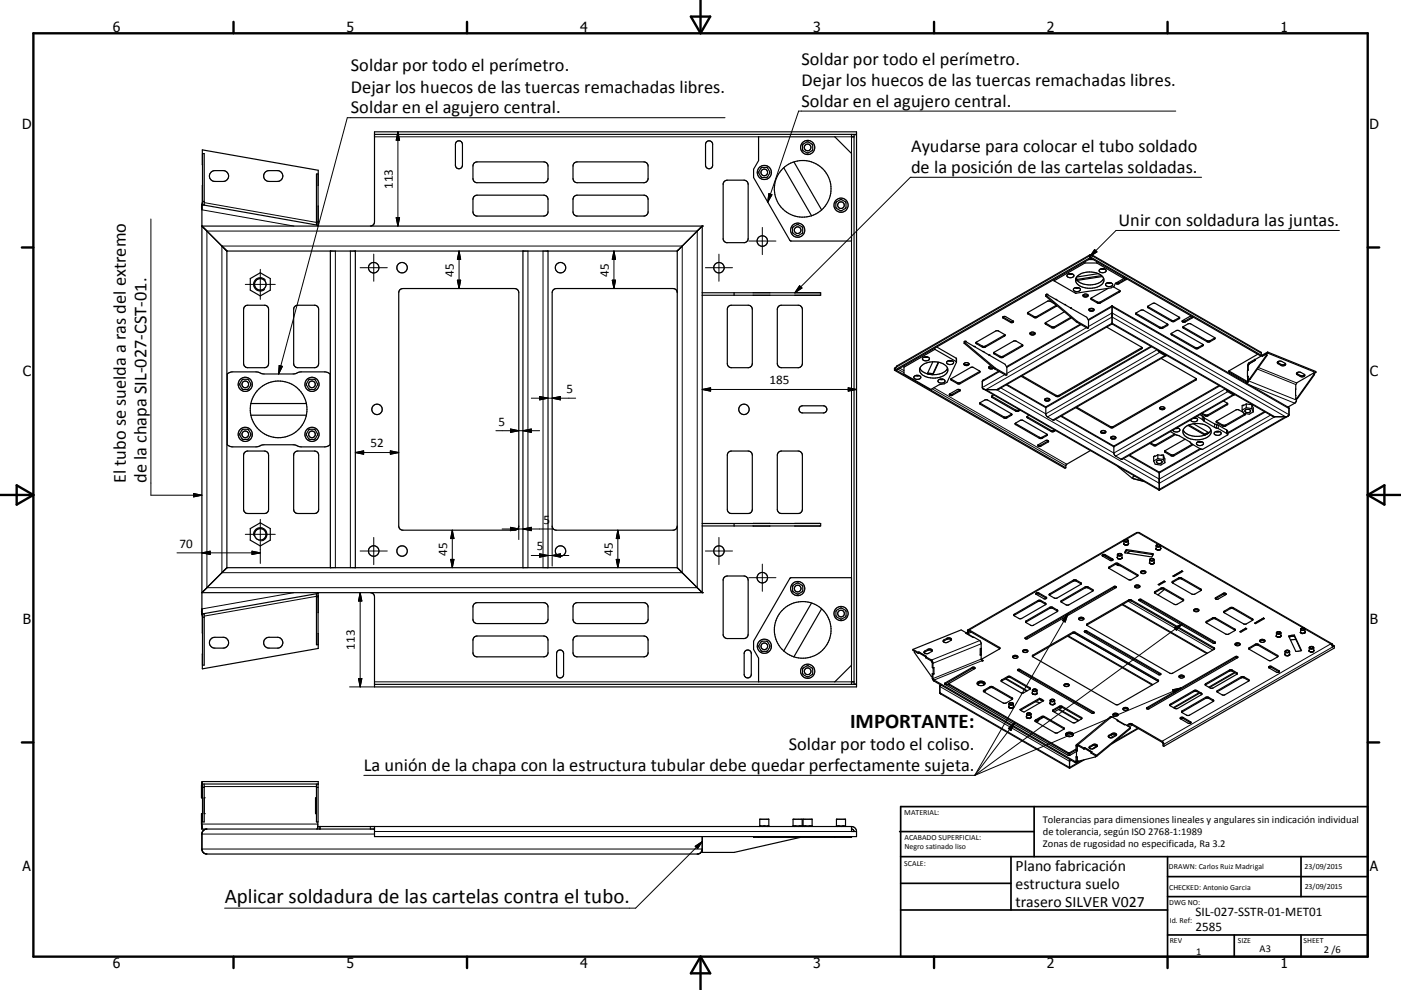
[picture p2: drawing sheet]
<svg xmlns="http://www.w3.org/2000/svg" width="420mm" height="297mm" viewBox="0 0 420 297" stroke-linecap="round" stroke-linejoin="round" font-family="sans-serif">
<defs><g id="words">
<g font-size="6.3">
<text x="254.8" y="218.4">IMPORTANTE:</text>
<text x="67.4" y="271">Aplicar soldadura de las cartelas contra el tubo.</text>
</g>
<g font-size="5.5">
<text x="105.2" y="21.4">Soldar por todo el perímetro.</text>
<text x="240.3" y="19.5">Soldar por todo el perímetro.</text>
<text x="105.2" y="27.8">Dejar los huecos de las tuercas remachadas libres.</text>
<text x="240.3" y="25.7">Dejar los huecos de las tuercas remachadas libres.</text>
<text x="105.2" y="34">Soldar en el agujero central.</text>
<text x="240.3" y="32.1">Soldar en el agujero central.</text>
<text x="273.1" y="45.6">Ayudarse para colocar el tubo soldado</text>
<text x="273.1" y="51.9">de la posición de las cartelas soldadas.</text>
<text x="335.4" y="67.9">Unir con soldadura las juntas.</text>
<text x="37.7" y="144.9" transform="rotate(-90 37.7 144.9)">El tubo se suelda a ras del extremo</text>
<text x="43.9" y="144.9" transform="rotate(-90 43.9 144.9)">de la chapa SIL-027-CST-01.</text>
<text x="236.5" y="225">Soldar por todo el coliso.</text>
<text x="109.1" y="231.3">La unión de la chapa con la estructura tubular debe quedar perfectamente sujeta.</text>
</g>
<g font-size="4.7">
<text x="304.5" y="261.2">Plano fabricación</text>
<text x="304.5" y="266.6">estructura suelo</text>
<text x="304.5" y="272">trasero SILVER V027</text>
</g>
<g font-size="4.2">
<text x="33.9" y="9.6">6</text>
<text x="103.9" y="9.6">5</text>
<text x="173.9" y="9.6">4</text>
<text x="243.8" y="9.6">3</text>
<text x="313.9" y="9.6">2</text>
<text x="383.9" y="9.6">1</text>
<text x="6.7" y="38.7">D</text>
<text x="410.5" y="38.7">D</text>
<text x="6.9" y="112.9">C</text>
<text x="410.7" y="112.9">C</text>
<text x="6.9" y="187.1">B</text>
<text x="410.7" y="187.1">B</text>
<text x="6.8" y="261.4">A</text>
<text x="410.7" y="261.4">A</text>
<text x="33.9" y="290.4">6</text>
<text x="103.9" y="290.4">5</text>
<text x="173.9" y="290.4">4</text>
<text x="243.8" y="290.4">3</text>
<text x="313.9" y="290.4">2</text>
<text x="383.9" y="290.4">1</text>
</g>
<g font-size="3.9">
<text x="117.8" y="56.7" transform="rotate(-90 117.8 56.7)">113</text>
<text x="136.1" y="83" transform="rotate(-90 136.1 83)">45</text>
<text x="182.5" y="83" transform="rotate(-90 182.5 83)">45</text>
<text x="169.8" y="117.9">5</text>
<text x="230.7" y="115.3">185</text>
<text x="149.4" y="127.7">5</text>
<text x="111.1" y="134.2">52</text>
<text x="163" y="157.1">5</text>
<text x="53.8" y="164.3">70</text>
<text x="134" y="166.7" transform="rotate(-90 134 166.7)">45</text>
<text x="161" y="165.1">5</text>
<text x="183.7" y="166.7" transform="rotate(-90 183.7 166.7)">45</text>
<text x="106.4" y="194.9" transform="rotate(-90 106.4 194.9)">113</text>
<text x="358.4" y="274.9">SIL-027-SSTR-01-MET01</text>
<text x="358.4" y="279.4">2585</text>
</g>
<g font-size="3.1">
<text x="312.7" y="246.8">Tolerancias para dimensiones lineales y angulares sin indicación individual</text>
<text x="312.7" y="250.4">de tolerancia, según ISO 2768-1:1989</text>
<text x="312.7" y="254">Zonas de rugosidad no especificada, Ra 3.2</text>
<text x="358.6" y="286.5">1</text>
<text x="377.6" y="285.6">A3</text>
<text x="396.9" y="285.9">2 /6</text>
</g>
<g font-size="2.4">
<text x="271.1" y="244.4">MATERIAL:</text>
<text x="271.2" y="252">ACABADO SUPERFICIAL:</text>
<text x="271.2" y="254.7">Negro satinado liso</text>
<text x="271.1" y="259.7">SCALE:</text>
<text x="350.4" y="260.8">DRAWN: Carlos Ruiz Madrigal</text>
<text x="391.1" y="260.6">23/09/2015</text>
<text x="350.5" y="267">CHECKED: Antonio Garcia</text>
<text x="391.2" y="266.7">23/09/2015</text>
<text x="350.5" y="271.4">DWG NO:</text>
<text x="350.7" y="276.9">Id. Ref:</text>
<text x="350.7" y="282.8">REV</text>
<text x="371.1" y="282.9">SIZE</text>
<text x="390.8" y="283">SHEET</text>
</g>
</g></defs>
<g fill="none" stroke="#000" stroke-width=".36">
<path d="M60.7 55.7l-.2 5.7M60.7 49.4v-4.4l34.7 6.1v4.5M63.3 51.6l.8-.4h2.8a1.62 1.62 0 0 1 1.6 1.6 1.62 1.62 0 0 1-1.6 1.6h-2.5a1.61 1.61 0 0 1-1.5-1 1.61 1.61 0 0 1 .4-1.8zM79.6 51.6l.8-.4h2.8a1.62 1.62 0 0 1 1.6 1.6 1.62 1.62 0 0 1-1.6 1.6h-2.5a1.62 1.62 0 0 1-1.6-1 1.62 1.62 0 0 1 .5-1.8zM112.3 40.3h144.5v-.8h-144.5v27.1a1.26 1.26 0 0 1-1.3 1.2M136.9 42.5a1.06 1.06 0 0 1 1.2-.2 1.06 1.06 0 0 1 .5 1v6.3a1.06 1.06 0 0 1-1 1 1.06 1.06 0 0 1-1.1-1v-6.3zM142.2 48.9l.8-.3h20a1.26 1.26 0 0 1 1.3 1.2v3.8a1.3 1.3 0 0 1-1.3 1.2h-20a1.26 1.26 0 0 1-1.2-1.2v-3.8zM142.2 58.9l.8-.3h20a1.3 1.3 0 0 1 1.3 1.2v3.8a1.3 1.3 0 0 1-1.3 1.2h-20a1.26 1.26 0 0 1-1.2-1.2v-3.8zM172.1 48.9l.9-.3h20.1a1.26 1.26 0 0 1 1.2 1.2v3.8a1.32 1.32 0 0 1-1.2 1.2h-20.1a1.26 1.26 0 0 1-1.2-1.2v-3.8zM172.1 58.9l.9-.3h20.1a1.31 1.31 0 0 1 1.2 1.2v3.8a1.31 1.31 0 0 1-1.2 1.2h-20.1a1.26 1.26 0 0 1-1.2-1.2v-3.8zM211.8 42.7a1.07 1.07 0 0 1 1.1-.4 1.07 1.07 0 0 1 .8 1v6.3a1.07 1.07 0 0 1-1.1 1 1.07 1.07 0 0 1-1.1-1v-6.3zM217.2 54.4l.9-.3h5a1.3 1.3 0 0 1 1.2 1.2l-.1 16.7-.9 .8h-5.5l-.6-.4-.4-.6v-16.7z"/>
<path d="M227.4 41h22.9l5 5.1v26.2l-18.4-.1-11-18.9v-2.5l1.5-2.6zM235 50.3l8.3 14.4M238 48.6l8.3 14.4M255.3 40.3v.7h.8M256.1 40.4h.7v164.8h-.7zM60.5 61.4v1.5M60.5 61.4l-.1 122M60.5 61.4l34.8 6.2M60.6 61.3l-.1 .1M60.7 60.4h.5M61.2 61.4l-.5 .1v-15.4h.5v15.4M68 75.3v95l-7.4 7.5h149.9"/>
<path d="M68 75.3h135M94.9 67.5v-15.3h.5v15.6M94.9 66.6h.5M95.3 67.6h.1M95.3 67.6l-.1 .2M95.4 61.8v5.3M99 75.3v95M106.5 75.3v95M156.8 75.3v95M164.3 75.3v95M203 75.3v95M203.1 75.2v.1"/>
<path d="M210.5 67.8l-7.5 7.5M210.5 67.8v110M210.5 67.8h-149.9l7.4 7.5M237.8 68.1l1.1-.7 1.6 .7 .2 .3-.2 1.6-1.4 .7-1.3-.7-.2-.3zM325.3 78.9l-9.3 5.4M325.3 78.5v.4M325.3 78.9h3.5M326.3 77.9h1.5M326.7 76.5l-.2 .4 .2-.2M326.7 76.5l.4 .1M326.7 76.5l-57.8 33.3-.4 .5M326.7 76.7l.1 .1"/>
<path d="M326.7 76.7v.6M326.7 77.3l.3 .2M326.7 77.3l-58.2 33.6M326.8 77.3l51.1 29.4 .2-.1M327 77.4v.1M327 77.5l-58.2 33.6-.3-.2M327.1 76.6l-.3 .1v.6M327.1 77.2l-.3 .1M327.1 76.6v.6M327.1 77.2l51 29.4M327.4 76.5l.2 .4-.5-.3M327.4 76.5l50.6 29.1 .1 1"/>
<path d="M327.4 76.5l-.3 .1M328.8 78.5v.4M328.8 78.9l8.1 4.7M73.4 91.9l.9-.3h5a1.21 1.21 0 0 1 1.2 1.2v16.3a1.26 1.26 0 0 1-1.2 1.2h-5a1.31 1.31 0 0 1-1.3-1.2v-16.3zM75 83.6l3-1.8 3 1.8v3.4l-3 1.8-3-1.8zM88.4 91.9l.9-.3h5a1.21 1.21 0 0 1 1.2 1.2v16.3a1.26 1.26 0 0 1-1.2 1.2h-5a1.26 1.26 0 0 1-1.3-1.2v-16.3zM119.9 86.9l.9-.3h33.5a1.21 1.21 0 0 1 1.2 1.2v70a1.21 1.21 0 0 1-1.2 1.3h-33.5a1.21 1.21 0 0 1-1.3-1.3v-70zM203 87.8a1.21 1.21 0 0 0-1.2-1.2h-35a1.22 1.22 0 0 0-1.3 1.2v70a1.22 1.22 0 0 0 1.3 1.3h35a1.21 1.21 0 0 0 1.2-1.3M210.5 87.8h35.5v.8h-35.5M218.4 91.9l.9-.3h5a1.21 1.21 0 0 1 1.2 1.2v16.3a1.26 1.26 0 0 1-1.2 1.2h-5a1.26 1.26 0 0 1-1.2-1.2v-16.3zM220.1 87.8v.8M225.8 87.8h.1"/>
<path d="M225.8 88.6h.1M230.8 87.8h.1M230.8 88.6h.1M233.4 91.9l.9-.3h5a1.26 1.26 0 0 1 1.3 1.2v16.3a1.3 1.3 0 0 1-1.3 1.2h-5a1.3 1.3 0 0 1-1.3-1.2v-16.3zM238.3 87.8h.1M238.3 88.6h.1M245.8 87.8h.1M245.8 88.6h.1M300.7 95.1l.7-.2 2.4 1.5a.47 .47 0 0 1-.3 .5 .47 .47 0 0 1-.5-.2l-2.2-1.3zM300.7 95.1l2.3 1.3 .8-.1M308.1 93.8l.1 .1M308.8 99.9a1.1 1.1 0 0 0 1.5 0"/>
<path d="M308.8 99.9v.1a.8 .8 0 0 0 .8 .5 .8 .8 0 0 0 .7-.6M308.8 99.9a1.08 1.08 0 0 1 1.5 0M313.5 88.9l9.2 7.7M313.8 88.3l-.3 .1v.5M313.8 88.3l12 6.9 .5 .9v2.3M313.8 88.7l-.3 .2M313.8 88.3v.4M313.8 88.7l9.2 7.7M316 83.9v.4M316.4 91.3l-1.7-1h-.6l-5.9 3.4-.1 .4 2 1.2h.6l6-3.4 .1-.3M316.7 91.5l-6 3.5h-.6l-1.9-1.1M319.1 93.6l-5.7 3.2"/>
<path d="M320 82.5a1.1 1.1 0 0 1 1.1-.5 1.1 1.1 0 0 1 .8 .9 1.2 1.2 0 0 1-2-.3zM320.3 82.2h1.2M320.6 82.1h.7M321.1 95.2l-5 2.8h-.8l-1.9-1.1M321.3 95.4l-5.2 3-.8-.1-1.8-1-.1-.5M321.9 86.6a1.27 1.27 0 0 1 2 .3 1.17 1.17 0 0 1-1.1 .6 1.17 1.17 0 0 1-1-.8zM322.3 86.4h1.1M322.5 86.3h.7M322.6 83.4l.3 .4M322.7 96.6l3.4 1.9 .2-.1M322.9 83.8v.3M323 96.4l-.3 .2"/>
<path d="M323 96.4l3.3 2M323 82.9a6 6 0 0 1 7.6 .2 2.06 2.06 0 0 1-1.7 3 5.5 5.5 0 0 1-6.3-1.5l-.1-.9zM323.9 97.3l-22.1 12.7M324.7 88.5a.76 .76 0 0 0 .8 .6 .76 .76 0 0 0 .7-.6M324.7 88.5a1.1 1.1 0 0 1 1.5 0M324.7 88.5a1.1 1.1 0 0 0 1.5 0M326.5 92.8l-.1 .1a.8 .8 0 0 0 .8 .5 .8 .8 0 0 0 .8-.6M326.5 92.8a1.03 1.03 0 0 0 1.5 0M326.5 92.8a1.07 1.07 0 0 1 1.5 0M329.3 82.1l-6.5 1M330 80.7h1.2M330.3 82.7l-7.4 1.1"/>
<path d="M330.5 83l-7.6 1.1M330.6 80.6h.2M330.6 80.6a.66 .66 0 0 0-.9 .1 .66 .66 0 0 0 .1 .9 1.05 1.05 0 0 0 1.1 .3 1.05 1.05 0 0 0 .7-.9l-.7-.4M330.6 80.6h.3M330.8 80.6h.1M330.9 83.5a5.3 5.3 0 0 1-6.3 1.6l-1.5-.8-.5-.8 .3 .6M331.7 85a1.1 1.1 0 0 1 1.8 .6 1.22 1.22 0 0 1-2-.4zM331.8 98.1l10.4 6 .2 .4-25.2 14.5-.6-.1-10.5-6M331.9 84.9h1.2M332.2 84.8h.1M332.3 86.5l-5.1 2.9-.1 .4 1.9 1.1 .6 .1 6-3.4 .1-.4M332.9 84.8h-.7"/>
<path d="M333.4 97.2l-34 19.6-3.8 .1-1-.4-.1-2.1 .2-.3 4.7-2.7M333.4 91.8v5.4M333.4 91.8l-7.2 4.1M333.4 97.2l48.2 27.7h4.5l.3-.5v-1.9l-.3-.4M333.4 91.8l52.7 30.3M333.7 86l2 1.2M335.7 87.2l-6.1 3.5-.6-.1-1.9-1.1M336.9 83.6l-2.5 1.4-.4 .9-.9 .5-10.5 1.6-6.6-3.7M336.9 83.2v.4M337.3 83.3l-.4 .1M337.6 83.6l-2.2 1.2h-.7M337.8 83.7l-2.4 1.4-.6 .1-.3-.3"/>
<path d="M340.5 94h.1M340.6 93.9l1.5-.9h.7l7.2 4.2 .1 .3-1.5 1h-.9l-7-4.1zM340.6 94l7.3 4.2h.6l1.6-.9M344.1 91.9l7.3 4.3h.6l1.6-1M344.1 91.9l1.6-.9h.6l7.2 4.1 .2 .4-1.7 1h-.6l-7.2-4.2zM354.7 98l7.3 4.3h.6l1.6-.9M354.7 98l1.6-.9h.6l7.2 4.2 .1 .3-1.4 .9h-.9l-7.1-4zM357.2 94.8l-2.7 1.4a.49 .49 0 0 0 .3 .5 .49 .49 0 0 0 .5-.1l2.4-1.5M357.5 95l-2.2 1.3-.8-.1M68.1 112.2l1-.5 .7-.1h6.9l2.5 .6h8.7l2.4-.6h7l1.3 .4 .3 .2v21.2l-.9 .6-.7 .1h-7l-2.4-.7h-8.7l-2.5 .7h-6.9l-1.4-.4-.3-.3zM268.2 111.1l51.1 29.4 .2-.2M268.5 110.3h.1"/>
<path d="M268.5 110.9l51 29.4M268.5 110.3l-.3 .2v.6M268.5 110.9l-.3 .2M268.5 110.3v.6M274.4 112.7h1.2M274.6 112.6h.8M275.4 112.6a.82 .82 0 0 0-1 0 .82 .82 0 0 0-.3 .9 1.12 1.12 0 0 0 1.9-.5l-.4-.3M275.4 112.6l.2 .1M275.8 110.5a5.5 5.5 0 0 0 6.7 1.4l1-.6 .6-.8M277 107.1h1.2M277.5 107l-.5 .1M277.5 107h.2"/>
<path d="M277.6 107l.4 .1a.61 .61 0 0 1 .7 .7 .61 .61 0 0 1-.9 .4 .75 .75 0 0 1-.9 0 .75 .75 0 0 1-.2-.9l.3-.2M277.8 107v.1M278.1 111.9l1.6 .2M279.6 108.5a3.6 3.6 0 0 0-3.9 2.6 3.6 3.6 0 0 0 3.8 2.3 4.5 4.5 0 0 0 4.7-2.1l-.1-.9M279.6 108.5a4.6 4.6 0 0 1 4.5 1.9M279.7 108.5l-1.7 3.6 1.7 .3M279.7 112.1v.3M280.3 104.8l6.5 3.8M280.3 104.8l-9.3 5.4M280.3 104.4v.4M280.8 104.1l5.9 3.4M281.3 108.7l-1.6 3.4"/>
<path d="M281.4 108.7l-1.7 3.7M281.7 113.8h1.2M281.9 113.7h.7M281.9 113.7a.6 .6 0 0 0-.7 .7 .6 .6 0 0 0 .8 .5 .78 .78 0 0 0 .9 0 .78 .78 0 0 0 .3-.9l-.3-.2M281.9 113.7h.8M282.7 113.7l.2 .1M284.3 108.3h1.1M284.5 108.2h.7M285.2 108.2h-.9M285.2 108.2a.61 .61 0 0 1 .7 .7 .61 .61 0 0 1-.8 .5 .75 .75 0 0 1-1-.1 .75 .75 0 0 1-.2-.9l.4-.2M286.7 107.5l.1 .1M286.8 107.6v1l-2.9 6.1-.8 .5-1.5 .2-2.5 1.4-8.1-4.6v-2.4"/>
<path d="M287.8 117l-.7-.2-2.4 1.4M287.8 117l-.1 .3-2.2 1.3a.51 .51 0 0 1-.5 .1 .51 .51 0 0 1-.3-.5M287.8 117l-2.3 1.3-.8-.1M289 109.1a1.05 1.05 0 0 0 1.5 0M289 109.1a.75 .75 0 0 1 .9-.4 .75 .75 0 0 1 .5 .8 .81 .81 0 0 1-.8 .2 .81 .81 0 0 1-.6-.6zM289.1 103l9.1 7.7M289.3 102.4l-.2 .1v.5M289.3 102.4l5.4 3.1M289.3 102.8l-.2 .2M289.3 102.4v.4M289.3 102.8l9.2 7.7M292.7 102.7l5.9-3.5h.7l2 1.4-6.2 3.6-.6-.1-1.7-1z"/>
<path d="M293.7 111.4l-2-1.2h-.6l-6 3.5M293.7 111.4v.4l-6.1 3.4-.6-.1-1.8-1-.1-.4M293.8 111.4l-6 3.4h-.8l-1.9-1.1M294.7 105.5h.1M294.7 105.5l6.6 3.8 .6 .9v2.3M294.8 116.7l52.8 30.4M296.4 110.1a1.05 1.05 0 0 0 1.3 .2M297.2 109.8a.54 .54 0 0 0-.8 .5 .54 .54 0 0 0 .9 .4l.6-.3M297.3 118.9h.1M297.4 118.9l7.3 4.2 .9-.2M297.9 118.5l-.6 .3 .1 .5 7.1 4 .8 .1 .6-.3M298 105.7l6.1-3.4 .6 .1 1.9 1.1-.1 .4-5.9 3.4h-.6l-1.9-1.1z"/>
<path d="M298.2 110.7l3.4 1.9 .3-.1M298.5 110.5l-.3 .2M298.5 110.5l3.4 2M301.3 100.4l-6.2 3.5-.6-.1-1.9-1.1M301.9 115.3l11.7 6.8M306.5 103.5l-6.1 3.5-.6-.1-1.9-1.1M306.6 103.5h-.1M313.2 119.8a.76 .76 0 0 0 .8 .6 .76 .76 0 0 0 .7-.6M313.2 119.8a1.03 1.03 0 0 0 1.5 0M313.2 119.8a1.07 1.07 0 0 1 1.5 0M342.4 104.2l-25.2 14.5-.6-.1-10.2-5.9M345.1 103.9l-31.4 18.1-.2 2.3 .3 .5 2.2 1.2 33.6-19.3"/>
<path d="M347.2 105.1l.5 .6 1.5 1h.5M347.5 105.3l1.9 1.1M348.1 107.5l10.5 6.1M349.7 106.6v.1M351.2 100.1l7.3 4.2h.6l1.6-.9M351.2 100.1l1.5-1h.6l7.4 4.3M351.2 100.1l.1 .4 7.2 4.1h.7l1.5-.9v-.3M358.6 113.6l-.1 .4-25 14.4-.6-.1-10.4-6M358.7 113.6l-25.2 14.5-.6-.1-10.1-5.8M365.5 115.6l-31.4 18.1-.2 .4 .2 2.3 .4 .4 2 1 33.5-19.4M367.6 116.8l.5 .7 1.6 .9 .4-.1M367.9 117l1.9 1.1"/>
<path d="M368.4 111.3l.2 .4 5.3 3M368.5 111.3l5.4 3.1v.3M373.7 115h.1M373.9 114.7l-.2 .3M373.9 114.8l-.2 .2M374 113l.2-.1 .1 1.5-.4 .7M374 113l.1 .1M374.2 113l-.3 1.8M374.2 111v.1M374.2 111l-.2 .2v1.8M374.5 109.2l-.2 .4-.1 1.4M374.5 108.8l-.4 .8v1.6"/>
<path d="M374.5 108.8v.4M374.6 113.7l-.3 .3M374.6 113.7l.2 .2M374.8 113.9l-.4 .1M376.2 108.1h.1M376.2 107.8l.1 .1M376.2 107.8v.3M376.2 107.8l-1.7 1M376.2 108.1l-1.7 1.1M376.3 107.9v.2l-1.7 1-.4 .6M377.1 106.3l-8.7 5M378.4 106.6l-2.1 1.3"/>
<path d="M378.4 106.6h.1M378.4 106.8l.1 .1M379.7 106.6l.1 .1M379.7 106.6l-5.1 7.1M379.7 106.6v-.4l.1 .5M379.8 106.7l-5 7.2M380 105.6l-1.6 .9v.4l1.6-1M380 105.6v.3M380 105.6l14.5 5.9v.3M380 105.9l14.5 5.9M383 108.6l1.4 .8 1-.2M383 108.5l1.2-.1 1.2 .6 .1 .3a.95 .95 0 0 1-1.4 .3l-1.1-.6z"/>
<path d="M388.4 118.6l.1 1.1M388.5 116.7v2M388.5 116.7l-.1 .1M388.7 119.7v.6l-.4 .6-2.2 1.2M388.7 111.9l1.3 .8 .6 .1 .5-.3M388.8 111.9l.9-.3 1.3 .7a.44 .44 0 0 1 .1 .5 .44 .44 0 0 1-.5 .3l-.6-.1-1.1-.6-.2-.2zM388.8 119.5l.2 .1M388.8 119.5l-.3 .2M389 119.6l-.5 .1M392.7 112.6l-3.9 2.2-.3 .6v1.3M393.9 112.3l.2 .1M393.9 112.3l-5.1 7.2"/>
<path d="M393.9 111.9l.2 .1M393.9 111.9v.4M393.9 111.9l-1.2 .7M394.1 112.4l-5.1 7.2M394.1 112v.4M394.5 111.8l-.4 .2M73.2 135.9l1.1-.6h5a1.26 1.26 0 0 1 1.2 1.3v16.2a1.21 1.21 0 0 1-1.2 1.3h-5a1.26 1.26 0 0 1-1.3-1.3v-16.2zM75.2 124.6h16.7M75.2 121.1h16.7M75.2 121l-.2 1.5 .2 2.1M75.2 121a8.5 8.5 0 0 1 13.1-5.2 8.5 8.5 0 0 1 0 14.1 8.5 8.5 0 0 1-13.1-5.3M88.4 135.7l.9-.4h5a1.26 1.26 0 0 1 1.2 1.3v16.2a1.21 1.21 0 0 1-1.2 1.3h-5a1.21 1.21 0 0 1-1.3-1.3v-16.2z"/>
<path d="M218.4 135.7l.9-.4h5a1.26 1.26 0 0 1 1.2 1.3v16.2a1.21 1.21 0 0 1-1.2 1.3h-5a1.21 1.21 0 0 1-1.2-1.3v-16.2zM233.4 135.7l.9-.4h5a1.3 1.3 0 0 1 1.3 1.3v16.2a1.26 1.26 0 0 1-1.3 1.3h-5a1.26 1.26 0 0 1-1.3-1.3v-16.2zM239.9 122l.7-.3h6.3a1.07 1.07 0 0 1 1 1.1 1.07 1.07 0 0 1-1 1.1h-6.3a1.08 1.08 0 0 1-1-.7 1.08 1.08 0 0 1 .3-1.2zM293.8 120.9l7.3 4.2h.6l1.6-.9M293.8 120.9l1.6-.9h.6l7.2 4.1 .2 .3-1.5 1h-.9l-7.1-4.1zM304.4 127l7.3 4.2h.6l1.6-.8M304.4 127l1.6-.9h.6l7.2 4.1 .1 .4-1.4 .9h-.8l-7.2-4.1zM307.9 125l7.2 4.1 .6 .1 .5-.2M308.5 124.6l-.6 .4 .2 .4 7 4 .6 .1 .8-.3M313.9 130.3v.1M314.3 132.2l-2.4 1.4-.7-.1M314.3 132.2l-.7-.1-2.4 1.4"/>
<path d="M314.3 132.2v.4l-2.3 1.3a.5 .5 0 0 1-.5 .1 .5 .5 0 0 1-.3-.5M318.2 124.8l15.8 9.1M326.9 135.2l-7.1 4.1-.2 .3-.1 .7M330 129.4a1.1 1.1 0 0 0 1.5 0M330 129.4a.76 .76 0 0 0 .8 .7 .76 .76 0 0 0 .7-.6M330 129.4a1.05 1.05 0 0 1 1.5 .1M333 131.2a1.05 1.05 0 0 0 1.5 0M333.2 131a.74 .74 0 0 1 .8-.2 .74 .74 0 0 1 .4 .8 .81 .81 0 0 1-.8 .2 .81 .81 0 0 1-.5-.6zM335 139.9l4.4 3.6 .2-.1M338.6 136.5l9 5.2M345.9 138.3l.4 1 1.7 .2 1.2-.7M346.8 138.3a.83 .83 0 0 1 1-.3 .83 .83 0 0 1 .5 .8 .97 .97 0 0 1-1.6-.4z"/>
<path d="M347.1 136.5l-1.2 .5v1.3M347.1 136.5h1.7M347.1 136.5v1.1M347.1 137.6l1.7 .3M347.1 137.6l-1.2 .7M347.7 122.3a1.02 1.02 0 0 0 1.5 0M347.7 122.3a.75 .75 0 0 0 .7 .6 .75 .75 0 0 0 .8-.6M347.7 122.3a1.04 1.04 0 0 1 1.5 0M348.8 136.5l.4 1.2v1.1M348.8 136.5v1.4M348.8 137.9l.4 .9M350.9 129.5l5.8 3 .6 .7 2.4 1.4"/>
<path d="M352.2 130.2l-5.7 3.2h-.6l-.9-.5M352.4 130.4l-5.9 3.3h-.6l-1.2-.7M352.8 128.4h.2M353 128.4l-.4 .1M353 128.4l.3 .1M353.3 128.5a.6 .6 0 0 1 .4 .7 .6 .6 0 0 1-.8 .4l-.7-.1-.6-.5M353.3 128.5l-.8 .1M354.7 129a5.1 5.1 0 0 0 5.9 1.7l1.6-.7M355.3 128.2a5.9 5.9 0 0 1 7.6 .5 1.95 1.95 0 0 1-1.6 2.8 5.7 5.7 0 0 1-6.5-1.3l-.1-1.2zM355.4 131.8l-6.2 3.5M356.1 127.6l5.1 2.9M356.4 127.5l4.8 2.7"/>
<path d="M357.5 133.3l-5.7 3.2h-.6l-2-1.2M357.7 133.4l-5.9 3.4-.7-.1-1.9-1.1v-.3M357.8 127.1l4.6 2.7M358.1 125.3l.2 .1M358.3 125.4h.3M358.3 125.4h-.4M358.6 125.4a.59 .59 0 0 1 .4 .8 .59 .59 0 0 1-.8 .4l-.7-.1-.6-.5M358.6 125.4l-.8 .1M358.8 124.9l5.4 3.3 1.1 .4 2.4 1.4 .4 .5M358.9 132.7a1.16 1.16 0 0 1 1.9 .5 1.11 1.11 0 0 1-1.1 .5 1.11 1.11 0 0 1-.9-.8zM359.2 132.5h1.1M359.4 132.5h.7"/>
<path d="M359.7 124.4l4.5 2.8 1.1 .4 2.4 1.4 .4 .3v1.2M359.8 134.6l-12.2 7.1M361.2 130.2v.3M362.2 130l-1 .5M362.2 129.7l-1 .5M362.4 129.8l-.2 .2M363 129l-.5 .8M364.5 129.5h1.1M364.7 129.4a.83 .83 0 0 1 1 0 .83 .83 0 0 1 .3 .9 1.24 1.24 0 0 1-2-.3l.5-.5M364.7 129.4l-.2 .1M365.4 129.4h-.7M366.8 120.3l1.2 .7v.4l-6 3.4h-.6l-1.2-.7"/>
<path d="M367.9 121.1l-5.9 3.4h-.6l-1-.5M368 121.1h-.1M368 121v.1M368.1 130.5l-7.5 4.3-.9-.2M372.4 123l.5 1 1.6 .3 1.3-.8M372.7 123.7l-1.4-.8h-.6l-5.9 3.4-.2 .3 2 1.2 .6 .1 6-3.4 .1-.4M373.3 124.1l-6 3.5-.7-.1-1.9-1.1M373.3 123a.83 .83 0 0 1 1-.3 .83 .83 0 0 1 .5 .8 .93 .93 0 0 1-1.6-.3zM373.6 121.2l-1.2 .5v1.3M373.6 121.2h1.6M373.6 122.3l-1.2 .7M373.6 121.2v1.1"/>
<path d="M373.6 122.3l1.7 .3M375.3 121.3v1.3M375.3 122.6l.5 .9M375.3 121.3l.5 1.1v1.1M379.1 123.5l-11 6.4M386.1 124.8l-38.5 22.3M75 158.6l3-1.7 3 1.7v3.5l-3 1.7-3-1.7zM210.5 157.1h35.5v.7h-35.5M220.1 157.1v.7M225.8 157.8h5M225.8 157v.1M230.8 157v.1"/>
<path d="M238.3 157.8h7.5M238.3 157v.1M245.8 157v.1M339.6 143.5l3.3 .9M339.6 143.5l3.5 1M340.2 142.8l-.6 .3v.4M347.6 141.7v5.4M68 170.3h135M94.9 179.1h.5M95.2 177.8l.1 .3M95.3 178.1l-34.8 6.1M95.3 178.1h.1"/>
<path d="M95.4 178.5v5.3M95.4 177.8v15.6h-.5v-15.3M111 177.8a1.26 1.26 0 0 1 1.3 1.3v27h144.5v-.8h-144.5M203 170.3l7.5 7.5M203.1 170.3v.1M217.2 173.2l.9-.4h5a1.3 1.3 0 0 1 1.2 1.3v16.2a1.3 1.3 0 0 1-1.2 1.3l-5.3-.1-.6-.3-.4-.6v-16.8zM236.9 173.4l18.4-.1v26.3l-5 5h-22.9v-7.2l-1.5-2.6v-2.4zM237.8 175.6l1.2-.7h.3l1.4 1v1.3l-1.4 1h-.3l-1.4-1zM310.6 178.2a.47 .47 0 0 1 .3-.5 .47 .47 0 0 1 .5 .2l2.2 1.3 .1 .3M310.6 178.3l.8-.1 2.3 1.3M310.6 178.2l.1 .1M310.7 178.3l2.3 1.4 .7-.2"/>
<path d="M311.1 178.1l-.4 .2M314.6 178.2l7.3-4.2h.8l1.5 1-.2 .3-7.3 4.2-.6-.1-1.4-.8zM324.1 175.2l-1.5-.9h-.7l-7.3 4.2M327.7 177.3l-1.5-.9-.7-.1-7.3 4.2M330.5 166.8a.46 .46 0 0 1 .3-.6 .46 .46 0 0 1 .5 .2l2.2 1.3 .1 .3M330.5 166.8h.1M330.6 166.8l2.3 1.4 .6-.1M330.9 166.6l-.3 .2M331.3 166.7l2.2 1.4M331.3 166.7l-.8 .1M331.3 166.7l2.3 1.4M332.5 170.1l1.8-1.1 .7-.1 6 3.5 .2 .3-2 1.2-.6 .1-6-3.4z"/>
<path d="M332.5 170.4v.1M333.6 168l-.1 .1M334.5 169.3l-2 1.1M334.5 169.3h.6M334.5 169.3l.6 .3M334.6 176.3l-26.5 15.3h-.7M334.6 176.3h.1a.39 .39 0 0 0-.3-.4 .39 .39 0 0 0-.4 .1l-26.6 15.3v.3M334.6 176.3h-.6l-26.6 15.3M335 167.2l.1 .4 .8 .2 .5-.5M335 167.2v.1M335 167.3v.1M335 166.4v.9"/>
<path d="M335 167.4l.5 .2M335 167.4l.1 .2M335.1 169.3v.3M335.1 169.6l.8 .2M335.1 169.3l6 3.5M335.3 166.2a.47 .47 0 0 1 .5-.1 .47 .47 0 0 1 .3 .5 .45 .45 0 0 1-.5 .1 .45 .45 0 0 1-.3-.5zM335.5 167.6l.2 .2M335.5 167.6l-.2 .1M336.2 167.5l-.2 .2M336.2 167.5l-.7 .1M336.3 167.5h-.1M336.4 166.5a.72 .72 0 0 1-.8 .4 .72 .72 0 0 1-.6-.6 .89 .89 0 0 1 1.4 0v1"/>
<path d="M336.4 167.3l-.2 .2M336.4 167.2v.1M336.9 162.2v.9M336.9 163.1l.2 .3M336.9 163v.3M337 163.3l.1 .1M337.1 163.4l.7 .1M337.1 163.4l.2 .1M337.2 162.1a.44 .44 0 0 1 .5-.2 .44 .44 0 0 1 .3 .5 .47 .47 0 0 1-.5 .2 .47 .47 0 0 1-.3-.5zM337.7 165.2l-.4 .6M337.7 164.9v.3M337.7 164.9l-.5 .9 8.1 1.3 .3-.5"/>
<path d="M337.7 165.2l8 1.2M337.7 164.9l8 1.2v.3M337.8 163.5h.2M337.8 163.5l-.2 .1M338.3 163.2l-.1 .2M338.3 163.2l-.5 .3M338.3 163l-.1 .5-.8 .1-.5-.5M338.3 162.3a.77 .77 0 0 0-.7-.4 .77 .77 0 0 0-.7 .4M338.3 162.3a.82 .82 0 0 1-1.4 0M338.3 163l.1 .1M338.3 163.1v.1M338.3 162.2v.9"/>
<path d="M338.4 163.1l-.1 .1M338.9 165.4l-.9 .5M340.2 176.1a1.1 1.1 0 0 1 1.5 0M340.3 175.8a.81 .81 0 0 1 .8-.4 .81 .81 0 0 1 .6 .7 .79 .79 0 0 1-.8 .3 .79 .79 0 0 1-.6-.6zM341.5 179.9l.7-.1 22.2 12.9a.42 .42 0 0 1-.3 .3 .42 .42 0 0 1-.4-.1l-22.1-12.7zM342 171.8a1.03 1.03 0 0 1 1.5 0M343.5 171.8v-.1a.87 .87 0 0 0-.8-.5 .87 .87 0 0 0-.7 .5v.1M343.5 171.8a1.06 1.06 0 0 1-1.5 0M344.6 168.8v.1M344.7 168.8l.2 .2M344.7 168.7l-.1 .1M344.7 167.9v.9"/>
<path d="M344.7 169h.2M344.9 169l.6 .1M344.9 169l.1 .2M344.9 167.8a.44 .44 0 0 1 .6-.2 .44 .44 0 0 1 .2 .5 .48 .48 0 0 1-.5 .1 .48 .48 0 0 1-.3-.4zM345.4 166.4l.2 .3M345.5 169.1l.3 .1M345.5 169.1l-.2 .1M345.7 166.4l-.1 .2M346 168.9l-.1 .2M346 168.9l-.5 .2M346 168.7l-.1 .4-.8 .2-.5-.5M346 167.9a.76 .76 0 0 1-.6 .4 .76 .76 0 0 1-.7-.4"/>
<path d="M346 167.9a.82 .82 0 0 0-1.3 0M346 168.8v.1M346 168.7l.1 .1M346 167.9v.9M346.1 168.8h-.1M346.2 177.9l1.9-1.2h.7l6 3.5M346.2 177.6l1.9-1.2h.7l5.9 3.4 .1 .3-1.9 1.2-.6 .1-6-3.4zM346.6 164.6l-.1 .2M346.6 163.7a.78 .78 0 0 1 1.4 0l-.1 1M346.6 163.7a.83 .83 0 0 0 1.4 .1M346.6 164.6l.2 .3M346.6 164.5l-.1 .3"/>
<path d="M346.6 163.7v.9M346.6 164.8l.2 .1M346.8 164.9l.7 .1M346.8 164.9l.2 .1M346.8 163.6a.43 .43 0 0 1 .6-.2 .43 .43 0 0 1 .2 .5 .46 .46 0 0 1-.5 .1 .46 .46 0 0 1-.3-.4zM347.5 165h.2M347.5 165l-.3 .1M347.9 164.7v.2M347.9 164.7l-.4 .3M348 164.5l-.1 .5-.8 .1-.6-.3M348 164.5v.1M348 164.6l-.1 .1"/>
<path d="M348 164.6h.1M349 174.4l.3 .1-1.8 1-.3-.1M349 174.4l-1.8 1M349 174.4l-1.7 1M349 174.4h.1M349 174.4l.3 .1M349.1 176.8l-2 1.7M351.4 174.8l.2-.4 1.7-1 .7-.1 6 3.4 .1 .4M351.4 174.8h.1M351.5 174.8l1.8-1.1 .7-.1 6.1 3.5M351.5 174.8l6 3.5 .7-.1 1.9-1.1M351.8 174.6l-.3 .2"/>
<path d="M354.3 171.3l.3 .2M354.3 171.3l-2.6 1.5M354.3 171.3h.1M354.6 171.5l-.3-.2-2.6 1.5M354.6 171.5l-2.7 1.5-.2-.2M367.5 178.4l-2.4 1.4-.7-.2M367.5 178.4a.47 .47 0 0 0-.2-.5 .47 .47 0 0 0-.6 .1l-2.2 1.3-.1 .3M367.5 178.4l-.8-.1-2.3 1.4M60.4 183.4l.1 .8M60.4 183.4h.1M60.5 182.7v1.5M60.5 184.2l.2 5.7"/>
<path d="M60.5 184.2l.1 .1M60.7 185.2h.5M61.2 184.1v15.4h-.5v-15.3h.5M63.1 191.8l1-.6h2.8a1.62 1.62 0 0 1 1.6 1.6 1.62 1.62 0 0 1-1.6 1.6h-2.5a1.62 1.62 0 0 1-1.5-.9 1.62 1.62 0 0 1 .2-1.7zM79.4 191.8l1-.6h2.8a1.62 1.62 0 0 1 1.6 1.6 1.62 1.62 0 0 1-1.6 1.6h-2.5a1.64 1.64 0 0 1-1.5-.9 1.64 1.64 0 0 1 .2-1.7zM95.4 190.1v4.4l-34.7 6.2v-4.5M142.2 181.2l.8-.4h20a1.3 1.3 0 0 1 1.3 1.3v3.7a1.3 1.3 0 0 1-1.3 1.3h-20a1.26 1.26 0 0 1-1.2-1.3v-3.7zM142.2 191.2l.8-.4h20a1.3 1.3 0 0 1 1.3 1.3v3.7a1.26 1.26 0 0 1-1.3 1.3h-20a1.21 1.21 0 0 1-1.2-1.3v-3.7zM167.2 195.2a1.06 1.06 0 0 1 1.2-.1 1.06 1.06 0 0 1 .6 1v6.2a1.05 1.05 0 0 1-1.1 1.1 1.05 1.05 0 0 1-1-1.1v-6.2zM172.1 181.2l.9-.4h20.1a1.31 1.31 0 0 1 1.2 1.3v3.7a1.31 1.31 0 0 1-1.2 1.3h-20.1a1.26 1.26 0 0 1-1.2-1.3v-3.7zM172.1 191.2l.9-.4h20.1a1.32 1.32 0 0 1 1.2 1.3v3.7a1.26 1.26 0 0 1-1.2 1.3h-20.1a1.21 1.21 0 0 1-1.2-1.3v-3.7zM223.3 195.4a1.07 1.07 0 0 1 1.2-.3 1.07 1.07 0 0 1 .7 1v6.2a1.07 1.07 0 0 1-1 1.1 1.07 1.07 0 0 1-1.1-1.1v-6.2z"/>
<path d="M243.3 180.9l-8.3 14.4M246.3 182.7l-8.3 14.4M250.8 183.1l1.3-.7 1.4 .7 .2 .3-.2 1.7-1.2 .6-1.5-.6-.2-.4zM273.7 194.8l1.6 .9M273.7 194.8v.3l1.6 .9M274.1 195.4v.3l5.4 7.4M275.3 195.7v.3M275.4 196h-.1M275.4 195.8l2.1 1.2M275.4 195.8l-.1 .2M275.5 195.6v.1M275.5 195.6l-.2 .1"/>
<path d="M275.5 195.6l2.2 1.3M275.5 195.7l2.2 1.2M275.5 195.7l-.1 .1M277.1 195.4l1-.6a.85 .85 0 0 1 1.4 .5l-1.1 .7a.84 .84 0 0 1-1.4-.5zM277.5 197v.3M277.5 197v.3l1.8 1M277.5 197l1.8 1M277.5 197h.1M277.7 196.9l-.2 .1M279.2 198.3l.3 .5M279.3 198l.4 .8v1.6M279.3 198.3l.2 .5v1.4l.2 .2"/>
<path d="M279.3 198v.3M279.5 195.3a1.13 1.13 0 0 0-1.4-.2l-1 .7M282.9 192.1l1-.6a.84 .84 0 0 1 1.3 .5l-1 .7a.76 .76 0 0 1-.9 .1 .76 .76 0 0 1-.4-.7zM285.2 192l-1-.3-1.4 .8M289.8 189.9l-.2 .1 4.4 2.4 .2 .6v3.3l-.2 .2M289.8 189.9v.1M289.8 189.9l-1.6-.9-14.5 5.8M289.8 190l2.1 1.2M289.8 190l-.1 .1M290.2 189l50.6-29.2 .6-.1 58 33.5M290.2 189l9.5 5.3v.3M290.2 189l-.1 .9 .2 .2"/>
<path d="M290.3 190.1l.2-.8 9.2 5.3M291.1 189.6l-.8 .5M293.9 196.4l.1 .1M294 194.6h.1M294 194.6v1.9M294.1 196.4l.1 .1M294.2 196.5v1.5l.3 .3 .3-.1-.5-.4M294.2 194.5l-.3 .1v2l.3-.1M294.2 194.5h.1M294.2 194.5l-.2 .1M294.3 197.8l.2 .5M299.7 194.6l-5.4 3.2"/>
<path d="M303.6 197.2a1.05 1.05 0 0 1 1.5 0M304 184.3l7.5-4.2 .6 .1 1.5 1-7.6 4.4-.6-.1-1.3-.7zM305.1 197.2a1.02 1.02 0 0 1-1.4 0M305.1 197.2a.75 .75 0 0 0-.7-.6 .75 .75 0 0 0-.7 .6M306.7 195.5a1.04 1.04 0 0 1 1.4 0M308.1 195.5a.75 .75 0 0 0-.7-.6 .75 .75 0 0 0-.7 .6M308.1 195.5a1.04 1.04 0 0 1-1.4 0M309.6 197l11.9-7 .6-.1 25.2 14.5M309.6 196.6l12.1-7h.6l24.9 14.4 .1 .4-12 7h-.7l-24.9-14.3zM313.5 181.3l-1.4-.8-.6-.1-7.5 4.3M317 183.4v-.4l-1.5-.9h-.6l-7.3 4.2-.1 .4M317 183.4l-7.3 4.2h-.6l-1.6-.9"/>
<path d="M317.1 183.4l-1.5-.9h-.7l-7.4 4.2M318.1 180.3l7.4-4.3 .7 .1 1.5 .9-.2 .4-7.1 4.1h-.7l-1.4-.8zM318.2 180.5l-.1 .1M320.1 190.9l25.3 14.6M323.4 185.8a1.03 1.03 0 0 1 1.5 0M323.5 185.4a.86 .86 0 0 1 1.4 .4 .78 .78 0 0 1-.8 .3 .78 .78 0 0 1-.6-.7zM325.2 189.3h.6l22.2 12.8a.42 .42 0 0 1-.3 .4 .42 .42 0 0 1-.4-.1l-22.1-12.8zM325.2 189.6h.6l22.1 12.7M325.8 187.6l12.5-7.3 .6-.1 25.2 14.5M325.9 187.2l12.4-7.2 .6-.1 25.2 14.7-12.5 7.4-.6 .1-25-14.4zM336.4 181.4l25.4 14.7M341.5 180.2l.7-.1 22.1 12.8"/>
<path d="M357.9 183.2a1.03 1.03 0 0 1 1.5 0M357.9 182.9a.84 .84 0 0 1 1.5 .3 .79 .79 0 0 1-.8 .4 .79 .79 0 0 1-.7-.7zM361.6 186.8l1.9-1.1 .6-.1 6.1 3.4M361.7 186.5l1.8-1.1 .6-.1 6.2 3.7-1.9 1.2-.6 .1-6-3.4zM366.9 183.8l1.9-1.2h.8l6 3.4M367 183.8l5.9 3.4h.7l1.9-1.1M367 183.8v-.4l1.8-1.1h.8l5.9 3.3v.5M370.2 189h.1M370.2 189l.1 .1M370.3 193.4a1.12 1.12 0 0 1 1.5 0M370.3 193.1a.82 .82 0 0 1 .9-.3 .82 .82 0 0 1 .6 .6 .78 .78 0 0 1-.9 .4 .78 .78 0 0 1-.6-.7zM371 197.3h.1a.42 .42 0 0 0-.3-.4 .42 .42 0 0 0-.4 .1l-26.6 15.3v.3"/>
<path d="M371 197.3l-26.5 15.4-.7-.1M371 193.2l-.5 .4M371 197.3h-.6l-26.6 15.3M371.7 189.5l1.8-1 .3 .2-1.8 1zM373.5 188.5h.1M373.5 188.5l.2 .2M374.5 194.7l1.8-1.1 .8-.1 5.9 3.5M374.5 194.7l6.1 3.5 .6-.1 1.9-1.1M374.5 194.7v-.3l1.8-1.1 .8-.1 5.9 3.4 .1 .4M376.2 186.9l2.6-1.5 .3 .2-2.7 1.5zM377.7 192.4a1.14 1.14 0 0 1 1.5 0M377.9 192a.82 .82 0 0 1 1.3 .4 .78 .78 0 0 1-.8 .4 .78 .78 0 0 1-.6-.7z"/>
<path d="M378.8 185.4v.1M378.8 185.5l.3 .1M378.8 185.5l-2.6 1.5M382.6 190.8v.1M382.7 189.9a.72 .72 0 0 0 .7 .4 .72 .72 0 0 0 .6-.5 .89 .89 0 0 0-1.3 0l.2 1.2M382.7 190.7l-.1 .1M382.7 191h.2M382.9 191l.1 .1M383 191.1h.1M383 189.7a.41 .41 0 0 1 .5-.2 .41 .41 0 0 1 .2 .6 .42 .42 0 0 1-.5 .1 .42 .42 0 0 1-.2-.5zM383 191.1h.5M383 197h.1"/>
<path d="M383.5 191.1h.3M383.5 191.1l-.2 .1M384 190.9l-.5 .2M384 190.9v.1M384 190.8v.1M384 190.7v.1M384 189.9v.8M384.1 190.8h-.1M384.1 190.7l-.2 .4-.8 .1-.4-.4M384.1 190.7v.1M385.3 195.5a.82 .82 0 0 0 1.3 0M385.3 196.2l.1 .5 .7 .1 .6-.3-.1-.3"/>
<path d="M385.3 195.5a.82 .82 0 0 1 1.3-.1l-.1 1.1M385.3 196.3v.1M385.3 195.5v.8M385.3 196.2l-.1 .1M385.3 196.4l.7 .4M385.3 196.4l.1 .2M385.5 195.3a.45 .45 0 0 1 .6-.2 .45 .45 0 0 1 .2 .5 .45 .45 0 0 1-.5 .2 .45 .45 0 0 1-.3-.5zM386.3 190.8l1.7-.3 2.2 4.7-1.7 .2zM386.4 196.6l-.9 .1M386.4 196.6l-.1 .1M386.5 196.6h-.1M386.6 196.5l-.1 .1"/>
<path d="M388 190.8l-1.5 .3M388 190.5v.3M388 190.8l2.1 4.4M388.5 191.9l-1.6 .1M389.9 189.6l.2 .3M389.9 189.5v.1M390 189.8l.1 .1M390.1 189.9l.5 .1M390.1 189.9l.2 .1M390.2 188.6a.43 .43 0 0 1 .5-.2 .43 .43 0 0 1 .2 .6 .46 .46 0 0 1-.5 .1 .46 .46 0 0 1-.2-.5zM390.7 190l-.1 .1M390.8 190h-.1"/>
<path d="M390.8 190h.2M391.3 189.7l-.5 .3M391.3 189.7l-.1 .2M391.3 188.8a.79 .79 0 0 0-1.4-.1v.9M391.3 188.8a.81 .81 0 0 1-1.4 0M391.3 188.8v.9M391.3 189.6v.1M391.3 189.6h.1M391.4 189.6l-.2 .4-.8 .1-.5-.5M392.5 195.2l-.1 .1M392.5 194.3a.79 .79 0 0 1 1.4 0l-.1 1M392.5 194.3a.79 .79 0 0 0 1.4 .1"/>
<path d="M392.5 195.2l.2 .3M392.5 195.1l-.1 .3M392.5 194.3v.9M392.5 195.4l.2 .1M392.7 195.5h.1M392.7 194.2a.42 .42 0 0 1 .6-.2 .42 .42 0 0 1 .2 .5 .45 .45 0 0 1-.5 .1 .45 .45 0 0 1-.3-.4zM392.8 195.5l.1 .1M392.8 195.5l.8 .1M393.8 195.4l-.6 .2M393.8 195.4v.1M393.8 195.3v.1M393.9 195.1l-.1 .5-.8 .1-.6-.4"/>
<path d="M393.9 195.1v.1M393.9 195.2l-.1 .1M399.4 193.2h-.4l.4 .4M399.4 193.2l.1 .3M399.4 193.6v.2M399.4 193.8l.1 .3 .5-.3M399.4 193.8h.1M399.5 193.8l.3-.2 .2 .2M399.5 193.5l-.1 .1M399.5 193.5l.2 .1M399.7 193.6l-.2 .2M399.7 193.6v.1"/>
<path d="M400 193.8v.6l-51.1 29.5M256.1 204.6h-.8v.7M279.5 203.4l.5 .9M279.5 203.4l.2 .2M279.5 202.1l.2 .2M279.5 202.1v1.3M279.6 202.1l.2 .1M279.6 202.1h-.1M279.7 202.3v1.3M279.7 200.4l.3-.1v1.9M279.7 203.6l.3 .4M279.8 200.3v1.9"/>
<path d="M279.9 202.1l.1 .1M279.9 202.1l-.1 .1M280 202.2l-.3 .1M280 204v.3M280 204l42.4 24.5M280 204.3l42.4 24.5M282.1 205.5l-.3 .3v2.1l.3 .3 38.6 22.3M283.3 205.3h1.2M283.3 205.3l36.8 21.3h.7l1.9-1.1M284.5 205.1l.1 .4 35.7 20.6h.4M284.5 205.1l7.8-4.6a.46 .46 0 0 0-.3-.4 .46 .46 0 0 0-.5 .1l-8.2 4.7v.4M284.5 205.1l35.8 20.7h.4l1.9-1.1"/>
<path d="M292.3 200.6l-.8-.1-8.2 4.8M293 205.2a1.5 1.5 0 0 1 2.3 0M293.3 205.5a.61 .61 0 0 1-.3-.8 .61 .61 0 0 1 .8-.3 .9 .9 0 0 1 1 0 .9 .9 0 0 1 .3 1l-.1 .1M293.3 205.5l.7 .2 1-.2M293.3 205.5a.81 .81 0 0 1 .8-.7 .81 .81 0 0 1 .8 .7M294.8 207.2l2.1-1.2h.6l5.9 3.4 .2 .3-1.9 1.2-.8 .1-5.9-3.4zM294.9 207.4l2-1.1h.6l6 3.5M294.9 207.4v.1M295.4 207.2v.2M295.4 207.4h-.5M295.5 207.1l-.1 .3M300.2 204.4l1.9-1.1 .6-.1 6.1 3.5"/>
<path d="M300.3 204l1.8-1 .6-.1 6 3.4 .2 .3-2 1.2-.5 .1-6.1-3.4-.2-.3zM301.4 203.7l6.4 3.6M302.4 212l.1 .1M302.4 212l.2 .4 .8 .1 .5-.5M302.5 212.1h.1M302.5 211.2v.8M302.5 212.1l.7 .4M302.5 212.1v.2M302.6 211a.68 .68 0 0 1 .7-.2 .68 .68 0 0 1 .5 .5 .66 .66 0 0 1-.8 .3 .66 .66 0 0 1-.4-.6zM302.7 211a.45 .45 0 0 1 .6-.1 .45 .45 0 0 1 .3 .4 .45 .45 0 0 1-.6 .2 .45 .45 0 0 1-.3-.5zM303.6 212.3l-.1 .2M303.6 212.3l-.9 .1"/>
<path d="M303.8 212.2l-.2 .1M303.8 211.2v.8M303.8 212l-.2 .3M303.8 212l.1 .1M303.9 212.1v.1M305.1 200.9l.7-.1 22.2 12.9a.41 .41 0 0 1-.3 .3 .41 .41 0 0 1-.4 0l-22.1-12.8zM305.1 201.2h.7l22.1 12.7M307.7 215.1l.2 .4 .8 .1 .4-.5M307.7 215.1h.1M307.7 215.1l.1 .1M307.8 215.1v.1M307.8 215.2l.1 .1"/>
<path d="M307.8 215.3l.1 .1M307.9 215.3l.4 .2M308 214.1a.48 .48 0 0 1 .6-.2 .48 .48 0 0 1 .3 .5 .47 .47 0 0 1-.6 .1 .47 .47 0 0 1-.3-.4zM308.3 215.5h-.2M308.3 215.5l.2 .1M309.1 215.3l-.8 .2M309.1 214.2a.81 .81 0 0 1-1.3 .1M309.1 214.2a.8 .8 0 0 0-1.3 0v.9M309.1 215l.1 .1M309.1 215.1l-.3 .4M309.1 214.2v.9M309.2 215.1v.1"/>
<path d="M309.5 208h.1M309.5 207.8l.2 .5 .7 .1 .6-.3-.1-.2M309.5 207.1a.83 .83 0 0 0 1.4 0M309.5 207.1a.82 .82 0 0 1 1.4-.1v.9M309.5 207.9h.1M309.5 207.1l.1 .9M309.6 208v.1M309.6 208.1v.1M309.6 208.1l.7 .3M309.8 206.9a.45 .45 0 0 1 .5-.1 .45 .45 0 0 1 .3 .4 .46 .46 0 0 1-.5 .2 .46 .46 0 0 1-.3-.5zM310.4 216.1l1.8-1.1 .8-.1 5.9 3.4 .2 .4-2 1.1-.6 .1-6-3.4zM310.4 210.5l1.4 .4"/>
<path d="M310.6 208.3h-.8M310.6 208.3l-.1 .1M310.7 208.2l-.1 .1M310.9 208.2h-.2M310.9 207.9l-.2 .3M311.7 209.8l-5.7 3.3M311.7 209.5v.3M311.7 209.5l-5.9 3.4 .2 .2M311.7 209.8l1 .5M311.7 209.5l1.2 .7-5.9 3.4-1-.5M312.9 215.2l6.1 3.5M312.9 215.2l-.7 .1-1.8 1.1"/>
<path d="M312.9 215.2l-1.4 .7-.8 .8M314.8 211l.2 .4 .7 .1 .5-.5M314.8 211l.5 .4M314.8 210.1l.1 1.2M314.9 210a.68 .68 0 0 1 .7-.3 .68 .68 0 0 1 .5 .6 .68 .68 0 0 1-.7 .3 .68 .68 0 0 1-.5-.6zM315.1 210a.45 .45 0 0 1 .6-.2 .45 .45 0 0 1 .2 .5h-.7zM315.3 211.4l.3 .1M315.3 211.4h-.2M315.7 213.3l2-1.2h.6l6 3.5M315.8 212.9l1.9-1.1h.6l5.9 3.4 .1 .4-1.9 1.2h-.7l-5.9-3.4-.2-.2zM316 211.3l-.2 .1M316 211.3l-.7 .1"/>
<path d="M316.1 211.2h.1M316.1 211.2l-.1 .1M316.2 211l-.1 .2M316.2 211v.1M316.2 210.1v.9M316.2 211.1l.1 .1M317.3 212.9l6 3.4M318.4 212.2l-2.3 1.4M319 205.7a1.02 1.02 0 0 1 1.5 0M320.5 205.7a.75 .75 0 0 0-.7-.6 .75 .75 0 0 0-.8 .6M320.5 205.7a1.04 1.04 0 0 1-1.5 0M327.9 213.9h.1"/>
<path d="M333.7 214.6a1.06 1.06 0 0 1 1.5 0M335.1 216.1l-1.8-1.1-.5 .1-10.1 8.3M335.1 216.1l-.2 .1 4 2.1M335.1 216.1v.1M335.1 216.2l2.1 1.2M335.1 216.2h-.1M335.2 214.6a.75 .75 0 0 0-.8-.6 .75 .75 0 0 0-.7 .6M335.2 214.6a1.06 1.06 0 0 1-1.5 0M336.7 212.8a1.02 1.02 0 0 1 1.5 0M336.7 212.5a.74 .74 0 0 1 .9-.3 .74 .74 0 0 1 .5 .7 .8 .8 0 0 1-.8 .2 .8 .8 0 0 1-.6-.6zM337.8 217.6l.8-.5 .8 .1 9.1 5.3 .4 .6v.8M338 217.8l.6-.4 .8 .1 9 5.2 .2 .3 .1 .8 .2 .1"/>
<path d="M338.9 218.3v.3l-10.1 8.3M338.9 218.3l-10.1 8.3M341.3 218.6l-8 4.6M347.9 202.3l.1 .1M350.8 211.3l7.4-4.2 .6 .1 1.5 .9-.1 .3-7.2 4.2-.8-.1-1.4-.8zM353.5 203.1a1.1 1.1 0 0 1 1.5 0M353.5 202.8a.87 .87 0 0 1 1.5 .3 .78 .78 0 0 1-.9 .4 .78 .78 0 0 1-.6-.7zM353.9 215.6l2.4 1.4 .7-.1M353.9 215.6a.47 .47 0 0 1 .3-.5 .47 .47 0 0 1 .5 .1l2.2 1.3 .1 .4M353.9 215.6h.8l2.3 1.3M359.7 208l-7.7 4.4M360.3 208.3l-1.6-.9h-.6l-7.3 4.3"/>
<path d="M361.4 205.2l7.3-4.2h.6l1.6 1-.1 .3-7.2 4.2h-.6l-1.5-.9zM363.8 210.4v-.4l-1.4-.8h-.9l-7.1 4.1-.1 .4M363.8 210.4l-7.3 4.2h-.6l-1.6-.9M363.8 210.4l-1.6-.9h-.7l-7.2 4.2M364.9 207.2l7.5-4.2 .6 .1 1.5 .9-.2 .4-7.3 4.1-.6-.1-1.4-.7zM365 207.5l-.1 .1M370.3 201.8l-7.7 4.5M370.9 202.2l-1.6-.9h-.6l-7.3 4.2M374.4 204.2l-1.5-.9h-.7l-7.2 4.2M380.4 200.3l2.3 1.4 .9-.1M380.4 200.3a.46 .46 0 0 1 .3-.5 .46 .46 0 0 1 .5 .2l2.3 1.2 .1 .4M380.4 200.3l.7-.1 2.4 1.4"/>
<path d="M60.6 235.2l-.1 4.2M60.7 234.5h34.7v.7M60.7 234.5v.7M60.7 234.5l-.3 1.2v3.7h.3M60.7 235.2h-.1M60.7 235.2h34.7M60.7 235.2v11.4h.5v-11.4M60.7 236.2h.5M94.9 235.2v11.4h.5v-11.4M94.9 239.4h-.3v4.7h.3M94.9 236.2h.5M95.4 235.2v.1"/>
<path d="M95.4 235.2h.1M319.5 220.5a1.5 1.5 0 0 1 2.3 0M319.8 220.8a.6 .6 0 0 1-.3-.8 .6 .6 0 0 1 .8-.3 .96 .96 0 0 1 1 0 .96 .96 0 0 1 .4 .9l-.2 .2M319.8 220.8l.7 .2 1-.2M319.8 220.8a.81 .81 0 0 1 .8-.7 .81 .81 0 0 1 .8 .7M320.7 226.1v.5M320.7 227.8v2.7M322.4 228.5v.3M322.6 228.4l.3 .1M322.6 228.4l-.2 .1M322.6 225l-1.9 1.1M322.6 227.1v1.3"/>
<path d="M322.6 227.1l.3 .1M322.7 227l.3 .1v1.1l.3 .2 5.1-1.3M322.7 227l-.1 .1M322.7 225.2v1.8M322.8 228.8h-.4M322.9 227.2l-.1 1.6M323 225.2l-.1 .1M323 227.2h-.1M323.2 223.4l-.6 .2v1.5l.3 .2M323.2 223.7l-.3 .2v1.4M323.2 223.4l1.8 1M323.2 223.7l1.8 1"/>
<path d="M323.2 223.4v.3M323.3 223.8l-.3 .1-.1 1.4M323.3 228.4l-.5 .4M325 224.4v.3M325.1 224.5l-.1 .2M325.1 224.5l.1-.1 2.1 1.2M325.1 224.5l2.1 1.2M325.1 227.9l-4.4 2.6M325.2 224.3v.1M325.2 224.3l-.2 .1M325.2 224.3l2.2 1.3-.2 .1M327.2 225.9v.1"/>
<path d="M327.2 225.7v.3M327.2 225.7l1.6 .9M327.2 226l1.6 .9M327.2 225.7h.1M328.4 226.7v.4M328.6 226.8l-.2 .3M328.8 226.6v.3M328.9 223.8l-1 .7M329 223.9l-1.1 .7M329 223.9a.83 .83 0 0 0-1.4-.5l-.9 .5a.43 .43 0 0 0-.1 .6 .43 .43 0 0 0 .5 .2l.8-.1M329 223.9a1.13 1.13 0 0 0-1.4-.2l-1.1 .7M332.4 220.7l1-.6a.82 .82 0 0 1 1.3 .4l-1.1 .7a.75 .75 0 0 1-.8 .2 .75 .75 0 0 1-.4-.7z"/>
<path d="M333.2 220.5h.1M333.6 220.3l-.4 .2M334.7 220.6l-1-.4-1.4 .9M60.4 247.2l.1 .9M60.4 247.2h.1M60.5 244.1v3.1M60.5 247.2v1.5M60.5 248.7h51.8M60.6 248.7h-.1M60.6 248.5v.1M60.7 244.1h-.3v3.1M62 248.7a1.48 1.48 0 0 0-1.5 1.5v4.5a1.47 1.47 0 0 0 1.5 1.5h147a1.49 1.49 0 0 0 1.5-1.3"/>
<path d="M95.3 248h160M95.3 246.6l-.3 2.1M95.7 248v.7M96 248v.7M112.3 248v3h144.5v-1.5M210.5 251v4.7h9.6l19.9-4.5M225.9 251v.2h29.4v-.2M227.4 251v.2M227.8 247.8v-2h2.7v2M227.8 247.8h2.7M227.8 247.8l.1 .1M228 247.8l.2 .2"/>
<path d="M228 247.8l-.1 .1M228 247.9h.1M228.7 248h.9M230.4 247.9h.1M230.5 247.8l-.4 .2M237.8 248v-2.2h2.7v2.2M237.8 247.8h2.7M238.1 248h.7M239.4 248h.8M240.8 248v-2.2h2.7v2.2M240.8 247.8h2.7M241.1 248h.7"/>
<path d="M242.4 248h.8M250.3 251v.2M250.8 248v-2.2h2.7v2.2M250.8 247.8h2.7M251.1 248h.7M252.4 248h.8M255.3 248v1.5h1.5M255.3 248.7l.5 .3 .3 .5M255.3 248a1.53 1.53 0 0 1 1.5 1.5"/>
<circle cx="229.1" cy="51.7" r="1.66"/>
<circle cx="229.1" cy="51.7" r="1"/>
<circle cx="229.2" cy="51.7" r="2.13"/>
<circle cx="240.7" cy="56.7" r="8.5"/>
<circle cx="242.1" cy="44.2" r="1"/>
<circle cx="242.1" cy="44.2" r="1.66"/>
<circle cx="242.2" cy="44.2" r="2.12"/>
<circle cx="228.5" cy="72.3" r="1.58"/>
<circle cx="239.1" cy="69.1" r="1"/>
<circle cx="239.2" cy="69.1" r="2.12"/>
<circle cx="252.1" cy="61.6" r="1"/>
<circle cx="252.1" cy="61.6" r="1.67"/>
<circle cx="252.2" cy="61.6" r="2.12"/>
<circle cx="78" cy="85.3" r="1.73"/>
<circle cx="112" cy="80.3" r="1.57"/>
<circle cx="120.5" cy="80.3" r="1.56"/>
<circle cx="168" cy="80.3" r="1.56"/>
<circle cx="215.6" cy="80.3" r="1.56"/>
<circle cx="73.5" cy="115.3" r="2.12"/>
<circle cx="73.5" cy="115.3" r="1.01"/>
<circle cx="73.5" cy="115.3" r="1.66"/>
<circle cx="93.5" cy="115.3" r="1"/>
<circle cx="93.5" cy="115.3" r="2.12"/>
<circle cx="93.5" cy="115.3" r="1.66"/>
<circle cx="73.5" cy="130.3" r="2.12"/>
<circle cx="73.5" cy="130.3" r="1"/>
<circle cx="73.5" cy="130.3" r="1.66"/>
<circle cx="93.5" cy="130.3" r="1"/>
<circle cx="93.5" cy="130.3" r="2.13"/>
<circle cx="93.5" cy="130.3" r="1.66"/>
<circle cx="113" cy="122.8" r="1.56"/>
<circle cx="223" cy="122.8" r="1.56"/>
<circle cx="78" cy="160.3" r="1.73"/>
<circle cx="112" cy="165.3" r="1.57"/>
<circle cx="120.5" cy="165.3" r="1.56"/>
<circle cx="168" cy="165.3" r="1.56"/>
<circle cx="215.5" cy="165.3" r="1.56"/>
<circle cx="228.5" cy="173.3" r="1.58"/>
<circle cx="239.1" cy="176.6" r="1"/>
<circle cx="239.1" cy="176.6" r="2.12"/>
<circle cx="229.2" cy="193.9" r="1"/>
<circle cx="229.2" cy="193.9" r="1.66"/>
<circle cx="229.2" cy="193.9" r="2.13"/>
<circle cx="240.7" cy="189" r="8.5"/>
<circle cx="252.1" cy="184.1" r="1"/>
<circle cx="252.2" cy="184.1" r="2.13"/>
<circle cx="242.1" cy="201.4" r="1"/>
<circle cx="242.1" cy="201.4" r="1.67"/>
<circle cx="242.1" cy="201.4" r="2.12"/>
</g>
<g fill="#000">
<circle cx="210.5" cy="67.8" r=".18"/>
<circle cx="327.1" cy="76.6" r=".18"/>
<circle cx="313.9" cy="88.3" r=".18"/>
<circle cx="316.5" cy="89.8" r=".18"/>
<circle cx="319.2" cy="91.4" r=".18"/>
<circle cx="320.9" cy="92.4" r=".18"/>
<circle cx="321" cy="92.4" r=".18"/>
<circle cx="289.4" cy="102.4" r=".18"/>
<circle cx="292.1" cy="103.9" r=".18"/>
<circle cx="294.7" cy="105.5" r=".18"/>
<circle cx="296.5" cy="106.5" r=".18"/>
<circle cx="210.5" cy="177.8" r=".18"/>
<circle cx="61.2" cy="239.4" r=".18"/>
<circle cx="61.2" cy="244.1" r=".18"/>
<circle cx="227.8" cy="247.8" r=".18"/>
</g>
<g fill="none" stroke="#000" stroke-width=".3">
<path d="M119.3 39.5v28.3M119.3 39.5l.5 2.6h-1zM217.4 35.3h-113.3l-20.6 76.9M352.5 33.3h-113.1l-9.2 27.3M112.3 41h115.1M230.5 58.1l.9 .3-1.2 2.2zM250.3 41h5v5.1M360.3 53.2h-87.4l-34.6 34.6M45.2 65.7v82.9h15.3M60.5 62.9l27.6 4.9M60.7 60.7h.1M61.2 60.8l33.7 5.9"/>
<path d="M62 69.3h147v107h-147zM66.5 73.8h138v98h-138zM95.4 66.8h.1M100.5 75.3v95M105 75.3v95M112.1 76.2v8.2M118.8 65.3h1l-.5 2.5zM137.6 75.3l.5 2.5h-1zM137.6 75.3v11.3M158.3 75.3v95M162.8 75.3v95M184.1 75.3v11.3"/>
<path d="M184.1 75.3l.4 2.5h-.9zM215.5 76.3v8.1M224.5 72.3h8.1M228.5 68.2v8.2M255.3 72.3v101M326.5 76.9l-57.8 33.3M327.5 76.6l-.2 .1M327.6 76.9l50.5 29.1M328.2 74.9l.7 .7-2.2 1.4zM401.6 69.1h-67l-7.9 7.9M73.5 85.3h9M78 80.8v9"/>
<path d="M79.6 84a2.01 2.01 0 0 0-2.9-.2 2.01 2.01 0 0 0-.2 2.8 2.01 2.01 0 0 0 2.8 .2M108 80.3h8.1M137.1 84.1h1l-.5 2.5zM183.6 84.1h.9l-.4 2.5zM211.5 80.3h8.1M239.7 85.7l.7 .7-2.1 1.4zM300.8 95.1v.3M303 96.4v.3M308.2 93.9v.3M310 94.9v.3M310.9 94.9v.3M313.5 97v.3"/>
<path d="M315.3 98v.3M316.2 98v.3M316.6 91.6v.3M324.1 97.4l-22.2 12.8M325.7 98.3l-23.8 13.7M326.3 96.1l7.1-4.1 53 30.6M326.3 97.9l7.1-4 53 30.5M327.2 89.6v.3M329 90.6v.3M329.9 90.6v.3M335.4 84.8v.3M335.6 87.3v.3"/>
<path d="M337.7 83.6v.3M340.7 94.1v.3M344.2 92v.3M347.7 98.1v.4M348.6 98.1v.4M349.9 97.4v.3M351.3 96.1v.3M352.2 96.1v.3M353.5 95.3v.3M354.8 98.1v.4M355.3 96.3v.3M357.5 95v.3"/>
<path d="M83.7 109.7l1 .2-1.2 2.3zM159.3 119.5h13.3M161.8 119l2.5 .5-2.5 .5zM165.5 119.5l2.5-.5v1zM210.5 116.8h46.3M210.5 116.8l2.5-.5v1.1zM254.3 116.3l2.5 .5-2.5 .6zM269.2 110.8l1.8 1M269.8 110.5l1.2 .7M279.5 116.6l40 23.1M280 116.3l39.8 23M285.2 113.8v.3"/>
<path d="M285.5 118.3v.3M286.7 107.5v1M287 114.8v.3M287.7 117v.3M287.9 114.8v.3M292.8 102.8v.3M293.7 111.5v.3M294.5 103.8v.3M295.4 103.8v.3M295.6 116.9l37.8-21.8 52 29.9-37.8 21.8zM297.4 119v.3M298.1 105.9v.3"/>
<path d="M298.8 116.9l34.6-20 48.8 28.1-34.6 20zM299.6 111.5l-5.1 2.9M299.8 106.9v.3M300.7 106.9v.3M301.1 100.5v.3M301.2 112.4l-6.7 3.9M306.5 103.6v.3M316.6 118.6v.3M317.5 118.6v.3M342.2 104.3v.4M345.3 104l-31.8 18.3-11.8-6.8M346.9 104.9l-33.4 19.3-13.4-7.8"/>
<path d="M347.7 105.7l-33.7 19.4M347.7 105.4h-.1M349.2 106.7l-33.6 19.3M349.3 106.3l-.1 .1M351.3 100.2v.3M358.4 104.2v.4M358.5 113.7v.3M359.2 104.2v.4M360.6 103.5v.3M361.9 102.2v.3M362.8 102.2v.3M364.1 101.5v.3"/>
<path d="M365.7 115.8l-31.8 18.3-15.9-9.2M367.3 116.7l-33.4 19.2-17.5-10.1M368.1 117.5l-33.6 19.3M368.1 117.2h.1M368.6 111.4v.3M369.7 118.4l-33.6 19.4M369.7 118.1h.1M373.8 114.9v.1M374.1 114.4l.2-.2 14.4 5.8M374.3 114h.1M374.3 109.6l-.2 .2M374.5 109.2h.1"/>
<path d="M374.6 115.5l13.6 5.5M377 110.7l11.5 4.7M377.3 110.3l11.5 4.6M383.2 108.8v.3M384.1 109.3v.3M388.9 112.1v.3M389.8 112.6v.3M106.5 135.8h13M106.5 135.8l2.5-.5v1zM117 135.3l2.5 .5-2.5 .5zM148.7 129.2h13.1M153.1 128.7l2.4 .5-2.4 .5z"/>
<path d="M156.8 129.2l2.5-.5v1zM293.9 121v.3M301 125.1v.3M301.9 125.1v.3M303.2 124.3v.3M304.5 123v.3M304.5 127.1v.3M305.4 123v.3M308.1 125.1v.3M311.6 131.2v.3M312 133.6v.3M312.5 131.2v.3"/>
<path d="M313.8 130.4v.3M314.3 132.3v.3M315.1 129.1v.3M316 129.1v.3M332.9 128v.3M333.8 128v.3M345.8 133.4v.3M346.7 133.4v.3M349.3 135.4v.3M351.1 136.4v.3M352 136.4v.3M360.1 134.7l-12.5 7.2-9.2-5.2"/>
<path d="M360.5 124.8v1M360.8 125.1v1M361.1 125.4v1M361.3 124.5v.3M362.1 124.5v.3M364.2 127.2v1M364.7 127.4v1M364.8 126.5v.3M365.3 127.6v1M366.6 127.5v.3M367.4 127.5v.3M367.7 129v1"/>
<path d="M367.9 121.1v.3M373.2 124.2v.3M379.3 123.6l-11.2 6.5M380.9 124.5l-33.3 19.2-10.8-6.1M58 148.1l2.5 .5-2.5 .5zM78 155.8v13.2M135.6 159.1l.5 2.5h-1zM135.6 159.1v11.2M150.5 158.7h15.2M153.1 158.2l2.4 .5-2.4 .5zM155.5 157.8v4.1M156.8 158.7l2.5-.5v1z"/>
<path d="M165.5 157.9v11.9M185.2 159.1v11.2M185.2 159.1l.5 2.5h-.9zM53.1 165.9h24.9M60.5 165.9l2.5-.5v.9zM73.5 160.3h9M75.5 165.4l2.5 .5-2.5 .4zM76.1 160.7a2 2 0 0 1 1.6-2.4 2 2 0 0 1 2.3 1.7 2 2 0 0 1-1.6 2.3M88.1 177.8l-27.6 4.9M94.9 178.9l-33.7 5.9M95.4 178.8h.1M108 165.3h8.1"/>
<path d="M108 177.8v28.3M108 177.8l.5 2.5h-1zM112.1 161.2v8.2M135.1 167.8h1l-.5 2.5zM159.3 166.7h11.3M161.8 166.1l2.5 .6-2.5 .5zM165.5 166.7l2.5-.6v1.1zM184.8 167.8h.9l-.5 2.5zM211.5 165.3h8.1M215.5 161.2v8.2M224.5 173.3h8.1M228.5 169.2v8.2"/>
<path d="M311.4 177.9v.3M313.6 179.2v.3M314.7 178.1v.3M321.8 174v.4M322.7 174v.4M324 174.8v.3M325.3 176.1v.3M326.2 176.1v.3M327.5 176.8v.4M331.3 166.4v.3M332.6 170.1v.3M333.5 167.7v.3"/>
<path d="M334 176v.3M334.3 169v.3M335.2 169v.3M336.9 162.2l-46.3 26.8M337.6 161.9l3.6-2.1 6.1 3.6M341 172.4v.3M342.2 179.8v.3M346.3 177.5v.3M348 163.7l42.6 24.6M348.1 176.4v.3M348.9 176.4v.3M351.6 174.4v.3"/>
<path d="M353.3 173.4v.3M354.2 173.4v.3M354.7 179.8v.3M360 176.7v.3M364.5 179.3v.3M366.7 178v.3M60.7 184.9h.1M255.3 199.6v5h-5M277.2 195.3v.3M278.1 194.8v.3M283 192v.3M283.9 191.5v.3"/>
<path d="M290.6 189.3l-.3 .2M293.7 192.2l-14.4 5.8M294.2 197.7l-14.5 5.9M294.2 193.2l-14.5 5.8-.2-.2M294.4 198.2l-14.4 5.8M299.6 194.2v.3M304.1 184.3v.3M307.4 191.3v.3M307.6 186.3v.3M309.7 196.6v.3M311.2 180.2v.3M312.1 180.2v.3"/>
<path d="M313.4 180.9v.3M314.7 182.2v.3M315.6 182.2v.3M316.9 183v.3M318.3 180.2v.3M320.2 184.2l-28 48.4M320.2 184.2l-.8 2.4-.9-.5zM320.3 190.7l25.4 14.7M321.5 189.7v.3M322.1 189.9l25.1 14.6M322.4 189.7v.3M325.8 189.3v.3"/>
<path d="M326 187.2v.3M336.7 181.3l25.3 14.6M338.2 180.4l25.4 14.6M338.3 180v.3M339.2 180v.3M352.1 188.3l2.3-1.1-1.7 1.9zM354.4 187.2l-62.1 45.4M361.8 186.4v.3M363.5 185.4v.3M364 194.3v.3M364.3 192.6v.3M364.4 185.4v.3"/>
<path d="M367.1 183.3v.3M368.8 182.3v.3M369.7 182.3v.3M370.2 188.7v.3M370.4 197v.3M374.6 194.3v.3M375.5 185.6v.3M376.3 193.3v.3M377.2 193.3v.3M381.2 200v.3M383 196.6v.3M391.3 188.8l7.7 4.4-50.6 29.2"/>
<path d="M399.5 194.1l-50.6 29.2M104.8 206.1h7.5M107.5 203.6h1l-.5 2.5zM112.3 204.6h115.1M281.8 207.8l38.9 22.4 3.6-2.1M281.8 206l38.9 22.4 .5-.3M283.3 204.9v.3M284.6 205.2v.3M291.5 200.2v.3M295 207.1v.3M296.8 206.1v.3M297.7 206.1v.3"/>
<path d="M300.3 204v.3M301.7 203.5l6.3 3.7M302.1 203v.3M302.3 218.6l1.9-1.7-1.1 2.3zM303 203v.3M303.4 209.4v.3M304.2 216.9l-11.9 15.7M305.8 200.8v.4M308.7 206.3v.3M310.5 216v.3M310.9 216.1v.5M311.2 215.9v.4"/>
<path d="M311.5 215.7v.2M312.2 215v.3M313.1 215v.3M315.7 213.3v.1M315.8 212.9v.3M317.6 212.7l5.9 3.4M317.6 211.9v.3M318.2 212.1v.3M318.4 211.9v.3M318.9 218.3v.3M324.2 215.2v.3M327.9 213.6v.3"/>
<path d="M333.3 215l-10.1 8.4M338.5 217.2v.3M339.4 217.2v.3M339.5 217.5l-.9 .6M341.1 218.5l-6.8 3.8M343.8 212.3v.3M347.2 204v.3M347.9 202v.3M350.9 211.3v.3M351.5 206.9l2.5-.5-2.1 1.5zM354 206.4l-61.7 26.2M354.4 213.3v.3"/>
<path d="M354.7 215.2v.4M356.9 216.5v.3M357.9 207.2v.3M358.8 207.2v.3M359.4 207.8l-7.6 4.5M360.2 207.9v.3M361.5 205.1v.3M361.5 209.2v.3M362.4 209.2v.3M363.7 210v.3M365 207.2v.3M368.6 201v.4"/>
<path d="M369.5 201v.4M370.1 201.7l-7.7 4.5M370.8 201.8v.3M372.1 203.1v.3M373 203.1v.3M374.3 203.8v.3M383.5 201.2v.3M60.4 236h.3M61.2 236h33.7M109.1 232.6h183.2M320.3 225.8v.3M320.7 225.8v.3"/>
<path d="M322.6 228.3l-.2 .2M323.1 228.3l-.2 .2M323.1 223.7l-.2 .2-.3-.1M326.7 223.9v.3M327.6 223.4v.3M328.7 223.7l-1.2 1M332.5 220.6v.3M333.4 220.1v.3M334.5 220.4l-1.7 1M60.5 250.2h51.8M60.5 254.7h150M60.5 247.2h34.8"/>
<path d="M111 248v.7M112.3 249.5h143M208.4 253.9l2.1-1.4-1.4 2.1zM210.5 252.5l-19.9 20h-123.3"/>
</g>
<g fill="none" stroke="#000" stroke-width=".71">
<path d="M10 10h400v277h-400zM70 6.6v3.4M140 6.6v3.4M207.1 5h5.8l-2.9 5zM210 0v10M280 6.6v3.4M350 6.6v3.4M6.6 74.2h3.4M410 74.2h3.5M0 148.5h10M5 145.6l5 2.9-5 2.9zM410 148.5h10.1"/>
<path d="M410 148.5l5.1-2.9v5.8zM6.6 222.7h3.4M410 222.7h3.5M70 287v3.4M140 287v3.4M210 287v10M210 287l2.9 5h-5.8zM280 287v3.4M350 287v3.4"/>
</g>
<g fill="none" stroke="#000" stroke-width=".51">
<path d="M269.7 249.5h40.3M270 242h140v45h-140zM270 257h140M303.1 257v16M310 242v15M350 257v30M390.1 257v12M270 265h33.1M270 273h80M350 269h60M350 263h60M350 280.5h60"/>
<path d="M370 280.5v6.5M390.1 280.5v6.5"/>
</g>
<g fill="#000" stroke="#000" stroke-width=".3">
<path d="M119.3 39.5l.5 2.6h-1zM230.5 58.1l.9 .3-1.2 2.2zM118.8 65.3h1l-.5 2.5zM137.6 75.3l.5 2.5h-1zM184.1 75.3l.4 2.5h-.9zM328.2 74.9l.7 .7-2.2 1.4zM137.1 84.1h1l-.5 2.5zM183.6 84.1h.9l-.4 2.5zM239.7 85.7l.7 .7-2.1 1.4zM83.7 109.7l1 .2-1.2 2.3zM161.8 119l2.5 .5-2.5 .5zM165.5 119.5l2.5-.5v1z"/>
<path d="M210.5 116.8l2.5-.5v1.1zM254.3 116.3l2.5 .5-2.5 .6zM106.5 135.8l2.5-.5v1zM117 135.3l2.5 .5-2.5 .5zM153.1 128.7l2.4 .5-2.4 .5zM156.8 129.2l2.5-.5v1zM58 148.1l2.5 .5-2.5 .5zM153.1 158.2l2.4 .5-2.4 .5zM156.8 158.7l2.5-.5v1zM60.5 165.9l2.5-.5v.9zM75.5 165.4l2.5 .5-2.5 .4zM135.1 167.8h1l-.5 2.5z"/>
<path d="M135.6 159.1l.5 2.5h-1zM161.8 166.1l2.5 .6-2.5 .5zM165.5 166.7l2.5-.6v1.1zM184.8 167.8h.9l-.5 2.5zM185.2 159.1l.5 2.5h-.9zM108 177.8l.5 2.5h-1zM320.2 184.2l-.8 2.4-.9-.5zM352.1 188.3l2.3-1.1-1.7 1.9zM107.5 203.6h1l-.5 2.5zM302.3 218.6l1.9-1.7-1.1 2.3zM351.5 206.9l2.5-.5-2.1 1.5zM208.4 253.9l2.1-1.4-1.4 2.1z"/>
</g>
<use href="#words"/>
</svg>
